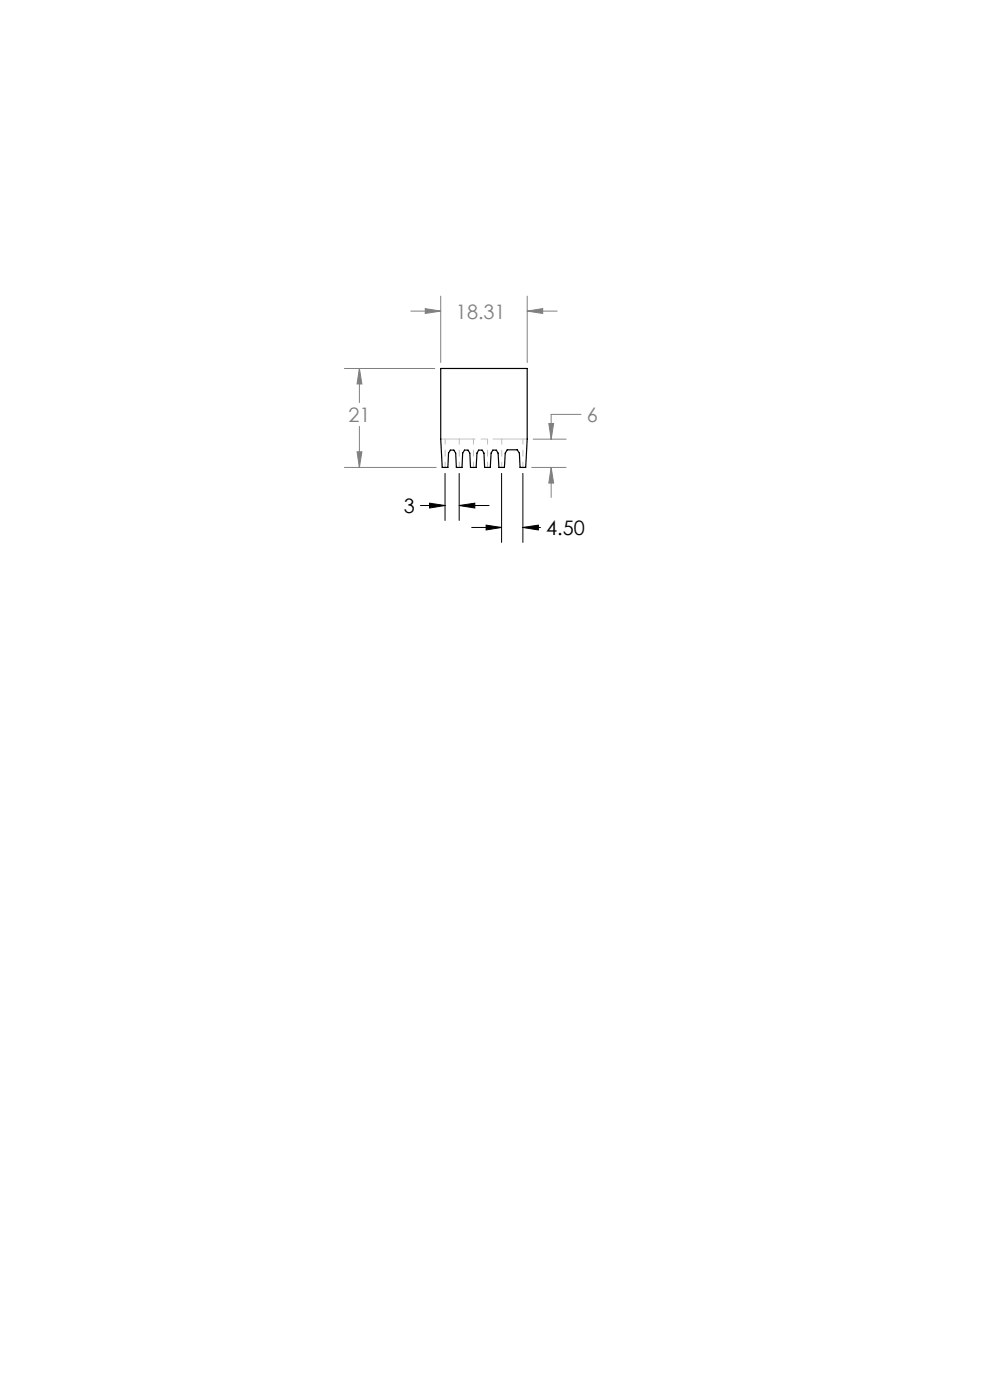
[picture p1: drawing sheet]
<svg xmlns="http://www.w3.org/2000/svg" width="210mm" height="297mm" viewBox="0 0 210 297" stroke-linecap="round" stroke-linejoin="round" font-family="sans-serif">
<defs><g id="words">
<g font-size="4.2" fill="#808080">
<text x="96.7" y="67.6">18.31</text>
<text x="73.9" y="89.5">21</text>
<text x="124.5" y="89.5">6</text>
</g>
<g font-size="4.2">
<text x="85.7" y="108.8">3</text>
<text x="115.9" y="113.5">4.50</text>
</g>
</g></defs>
<path d="M89.2 107.2h5.2M91.1 106.7l3.3 .5-3.3 .6zM94.4 100.4v10M97.4 107.2l3.3-.5v1.1zM97.4 100.4v10M97.4 107.2h6.4M100 111.9h6.4M103.1 111.4l3.3 .5-3.3 .5zM106.4 100.4v14.7M110.9 111.9l3.3-.5v1zM110.9 100.4v14.7M110.9 111.9h3.8" fill="none" stroke="#000" stroke-width=".21"/>
<g fill="none" stroke="#808080" stroke-width=".21">
<path d="M73.1 78.2h19.1M76.2 78.2v7.2M76.2 78.2l.6 3.3h-1.1zM87.1 66h6.4M90.2 65.5l3.3 .5-3.3 .5zM93.5 62.8v14.1M111.8 62.8v14.1M111.8 66h6.4M111.8 66l3.3-.5v1zM73.1 99.2h19.4M75.7 95.8h1.1l-.6 3.4zM76.2 90.4v8.8"/>
<path d="M112.8 99.2h7.3M113.1 93.2h7M116.4 89.8h1l-.5 3.4zM116.9 99.2l.5 3.3h-1zM116.9 99.2v6.3M123.3 87.9h-6.4v5.3"/>
</g>
<path d="M93.5 93.1h18.3" fill="none" stroke="#c0c0c0" stroke-width=".21" stroke-dasharray="15.2 1.3 1.3 1.3" stroke-dashoffset="8"/>
<path d="M94.4 99.1v-6M97.4 99.1v-6M100.4 99.1v-6M103.4 99.1v-6M106.4 99.1v-6M110.9 99.1v-6" fill="none" stroke="#c0c0c0" stroke-width=".21" stroke-dasharray="15.2 1.3 1.3 1.3" stroke-dashoffset="14.1"/>
<path d="M91.1 106.7l3.3 .5-3.3 .6zM97.4 107.2l3.3-.5v1.1zM103.1 111.4l3.3 .5-3.3 .5zM110.9 111.9l3.3-.5v1z" fill="#000"/>
<g fill="#808080">
<path d="M116.9 99.2l.5 3.3h-1zM116.4 89.8h1l-.5 3.4z"/>
<path d="M75.7 95.8h1.1l-.6 3.4zM76.2 78.2l.6 3.3h-1.1zM90.2 65.5l3.3 .5-3.3 .5zM111.8 66l3.3-.5v1z"/>
</g>
<path d="M93.5 78.2h18.3v15l-.3 6h-1.2l-.1-3.1-.5-.7h-2.1l-.4 .7-.2 3.1h-1.2l-.1-3.1-.4-.6h-.8l-.3 .6-.2 3.1h-1.2l-.1-3.1-.4-.6h-.8l-.3 .6-.2 3.1h-1.2l-.1-3.1-.4-.6h-.8l-.4 .6-.1 3.1h-1.2l-.1-3.1-.4-.6h-.8l-.4 .6-.1 3.1h-1.2l-.3-6z" fill="none" stroke="#000" stroke-width=".25"/>
<use href="#words"/>
</svg>
